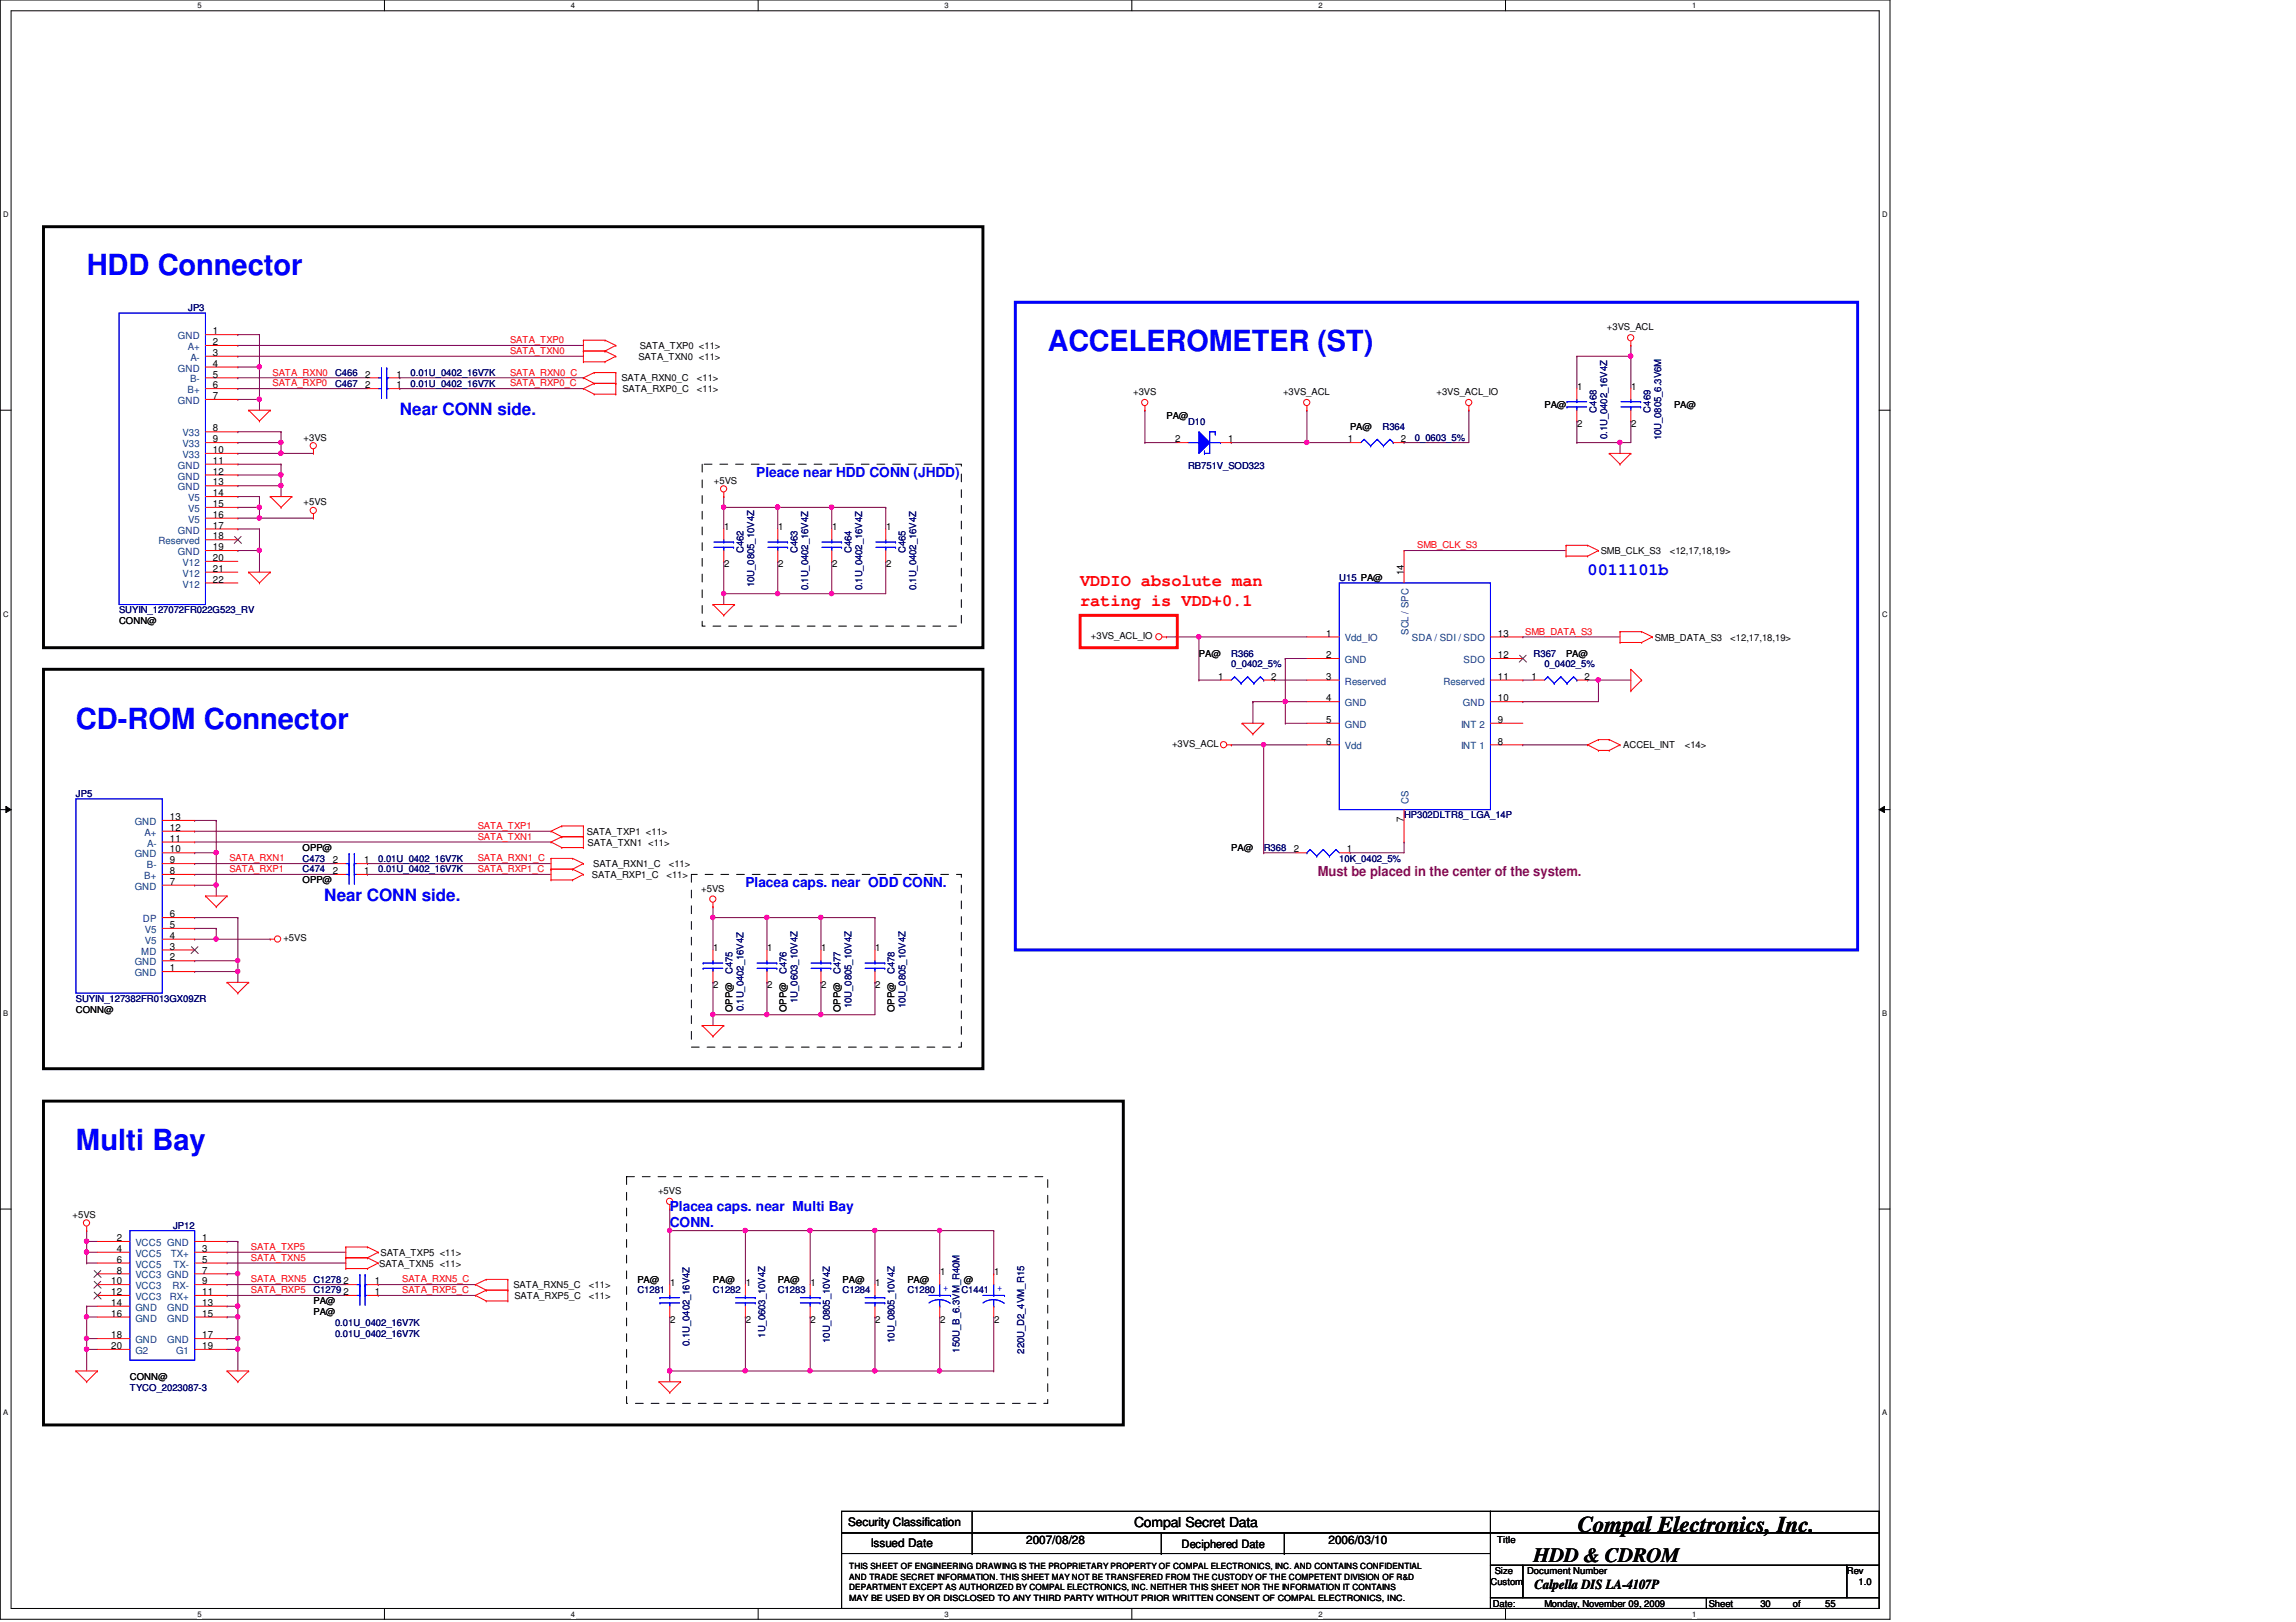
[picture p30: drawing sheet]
<svg xmlns="http://www.w3.org/2000/svg" width="297mm" height="210mm" viewBox="0 0 297 210" stroke-linecap="round" stroke-linejoin="round" font-family="sans-serif">
<defs><g id="words">
<g font-size="3.8" fill="#00f">
<text x="11.2" y="35.6">HDD Connector</text>
<text x="135.5" y="45.4">ACCELEROMETER (ST)</text>
<text x="9.8" y="94.3">CD-ROM Connector</text>
<text x="9.8" y="148.8">Multi Bay</text>
</g>
<text font-size="2.9" x="204.1" y="198.2">Compal Electronics, Inc.</text>
<text font-size="2.6" x="198.4" y="202.1">HDD &amp; CDROM</text>
<g font-size="2.2" fill="#00f">
<text x="51.7" y="53.8">Near CONN side.</text>
<text x="205.4" y="74.5">0011101b</text>
<text x="41.9" y="116.6">Near CONN side.</text>
</g>
<g font-size="2.2" fill="#f00">
<text x="139.7" y="75.9">VDDIO absolute man</text>
<text x="139.7" y="78.4">rating is VDD+0.1</text>
</g>
<g font-size="1.8" fill="#00f">
<text x="97.8" y="61.7">Pleace near HDD CONN (JHDD)</text>
<text x="96.4" y="114.8">Placea caps. near ODD CONN.</text>
<text x="86.7" y="156.7">Placea caps. near Multi Bay</text>
<text x="86.7" y="158.8">CONN.</text>
</g>
<text font-size="1.8" fill="#800080" x="170.5" y="113.4">Must be placed in the center of the system.</text>
<g font-size="1.8">
<text x="146.7" y="197.6">Compal Secret Data</text>
<text x="198.5" y="205.6">Calpella DIS LA-4107P</text>
</g>
<g font-size="1.5">
<text x="109.7" y="197.5">Security Classification</text>
<text x="112.6" y="200.2">Issued Date</text>
<text x="132.8" y="199.8">2007/08/28</text>
<text x="152.9" y="200.3">Deciphered Date</text>
<text x="171.9" y="199.8">2006/03/10</text>
</g>
<g font-size="1.3" fill="#004080">
<text x="23" y="43.9">GND</text>
<text x="24.3" y="45.3">A+</text>
<text x="24.6" y="46.7">A-</text>
<text x="23" y="48.1">GND</text>
<text x="23" y="52.3">GND</text>
<text x="24.3" y="50.9">B+</text>
<text x="24.6" y="49.5">B-</text>
<text x="23.6" y="56.5">V33</text>
<text x="23.6" y="57.9">V33</text>
<text x="23.6" y="59.3">V33</text>
<text x="23" y="60.7">GND</text>
<text x="23" y="62.1">GND</text>
<text x="23" y="63.5">GND</text>
<text x="24.3" y="64.9">V5</text>
<text x="20.5" y="70.4">Reserved</text>
<text x="23" y="69">GND</text>
<text x="23" y="71.8">GND</text>
<text x="24.3" y="66.3">V5</text>
<text x="24.3" y="67.6">V5</text>
<text x="23.6" y="73.2">V12</text>
<text x="23.6" y="74.6">V12</text>
<text x="23.6" y="76">V12</text>
<text x="174" y="83">Vdd_IO</text>
<text x="182.2" y="82.2" transform="rotate(-90 182.2 82.2)">SCL / SPC</text>
<text x="182.7" y="83">SDA / SDI / SDO</text>
<text x="174" y="85.8">GND</text>
<text x="174" y="88.6">Reserved</text>
<text x="186.7" y="88.6">Reserved</text>
<text x="189.4" y="85.8">SDO</text>
<text x="174" y="91.4">GND</text>
<text x="174" y="94.2">GND</text>
<text x="189" y="94.2">INT 2</text>
<text x="189.3" y="91.4">GND</text>
<text x="174" y="97">Vdd</text>
<text x="189" y="97">INT 1</text>
<text x="17.4" y="106.8">GND</text>
<text x="182.2" y="104.1" transform="rotate(-90 182.2 104.1)">CS</text>
<text x="17.4" y="111">GND</text>
<text x="18.7" y="113.7">B+</text>
<text x="18.7" y="108.2">A+</text>
<text x="19" y="112.4">B-</text>
<text x="19" y="109.6">A-</text>
<text x="17.4" y="115.1">GND</text>
<text x="18.5" y="119.3">DP</text>
<text x="17.4" y="124.9">GND</text>
<text x="18.3" y="123.5">MD</text>
<text x="18.8" y="120.7">V5</text>
<text x="18.8" y="122.1">V5</text>
<text x="17.4" y="126.3">GND</text>
<text x="17.5" y="161.2">VCC5 GND</text>
<text x="17.5" y="162.6">VCC5</text>
<text x="17.5" y="164">VCC5</text>
<text x="17.5" y="165.4">VCC3 GND</text>
<text x="17.5" y="166.8">VCC3</text>
<text x="22.1" y="162.6">TX+</text>
<text x="22.3" y="166.8">RX-</text>
<text x="22.4" y="164">TX-</text>
<text x="17.5" y="168.2">VCC3</text>
<text x="17.5" y="169.6">GND</text>
<text x="17.5" y="171">GND</text>
<text x="17.5" y="173.8">GND</text>
<text x="21.6" y="169.6">GND</text>
<text x="21.6" y="171">GND</text>
<text x="21.6" y="173.8">GND</text>
<text x="22" y="168.2">RX+</text>
<text x="17.5" y="175.2">G2</text>
<text x="22.8" y="175.2">G1</text>
</g>
<g font-size="1.3">
<text x="27.6" y="43.3">1</text>
<text x="27.6" y="44.7">2</text>
<text x="27.6" y="46.1">3</text>
<text x="27.6" y="47.5">4</text>
<text x="27.6" y="48.9">5</text>
<text x="27.6" y="50.2">6</text>
<text x="27.6" y="51.6">7</text>
<text x="47.2" y="48.9">2</text>
<text x="47.2" y="50.2">2</text>
<text x="51.3" y="48.9">1</text>
<text x="51.3" y="50.2">1</text>
<text x="204" y="50.4">1</text>
<text x="211" y="50.4">1</text>
<text x="27.6" y="55.8">8</text>
<text x="27.6" y="57.2">9</text>
<text x="27.6" y="58.6">10</text>
<text x="152" y="57.2">2</text>
<text x="158.9" y="57.2">1</text>
<text x="174.4" y="57.2">1</text>
<text x="181.2" y="57.2">2</text>
<text x="204" y="55.2">2</text>
<text x="211" y="55.2">2</text>
<text x="27.6" y="60">11</text>
<text x="27.6" y="61.4">12</text>
<text x="27.6" y="62.8">13</text>
<text x="27.6" y="64.2">14</text>
<text x="27.6" y="65.6">15</text>
<text x="27.6" y="67">16</text>
<text x="27.6" y="68.4">17</text>
<text x="27.6" y="69.8">18</text>
<text x="27.6" y="71.2">19</text>
<text x="93.7" y="68.6">1</text>
<text x="100.7" y="68.6">1</text>
<text x="107.7" y="68.6">1</text>
<text x="114.6" y="68.6">1</text>
<text x="27.6" y="72.6">20</text>
<text x="27.6" y="74">21</text>
<text x="27.6" y="75.4">22</text>
<text x="93.7" y="73.4">2</text>
<text x="100.7" y="73.4">2</text>
<text x="107.7" y="73.4">2</text>
<text x="114.6" y="73.4">2</text>
<text x="181.6" y="74.5" transform="rotate(-90 181.6 74.5)">14</text>
<text x="171.6" y="82.4">1</text>
<text x="193.8" y="82.4">13</text>
<text x="157.6" y="88">1</text>
<text x="164.5" y="88">2</text>
<text x="171.6" y="85.2">2</text>
<text x="171.6" y="88">3</text>
<text x="193.8" y="85.2">12</text>
<text x="193.8" y="88">11</text>
<text x="198.1" y="88">1</text>
<text x="205" y="88">2</text>
<text x="171.6" y="90.8">4</text>
<text x="171.6" y="93.6">5</text>
<text x="193.8" y="90.8">10</text>
<text x="193.8" y="93.6">9</text>
<text x="171.6" y="96.4">6</text>
<text x="193.8" y="96.4">8</text>
<text x="22" y="106.1">13</text>
<text x="22" y="107.5">12</text>
<text x="181.6" y="106.4" transform="rotate(-90 181.6 106.4)">7</text>
<text x="22" y="108.9">11</text>
<text x="22" y="110.3">10</text>
<text x="22" y="111.7">9</text>
<text x="22" y="113.1">8</text>
<text x="43" y="113.1">2</text>
<text x="43" y="111.7">2</text>
<text x="47.1" y="113.1">1</text>
<text x="47.1" y="111.7">1</text>
<text x="167.4" y="110.3">2</text>
<text x="174.2" y="110.3">1</text>
<text x="22" y="114.5">7</text>
<text x="22" y="118.7">6</text>
<text x="22" y="120.1">5</text>
<text x="22" y="121.5">4</text>
<text x="22" y="122.9">3</text>
<text x="22" y="124.3">2</text>
<text x="22" y="125.7">1</text>
<text x="92.3" y="123.1">1</text>
<text x="99.3" y="123.1">1</text>
<text x="106.3" y="123.1">1</text>
<text x="113.2" y="123.1">1</text>
<text x="92.3" y="127.9">2</text>
<text x="99.3" y="127.9">2</text>
<text x="106.3" y="127.9">2</text>
<text x="113.2" y="127.9">2</text>
<text x="15.1" y="160.6">2</text>
<text x="26.2" y="160.6">1</text>
<text x="14.4" y="166.2">10</text>
<text x="14.4" y="167.6">12</text>
<text x="15.1" y="162">4</text>
<text x="15.1" y="163.4">6</text>
<text x="15.1" y="164.8">8</text>
<text x="26.2" y="163.4">5</text>
<text x="26.2" y="162">3</text>
<text x="26.2" y="164.8">7</text>
<text x="26.2" y="166.2">9</text>
<text x="26.2" y="167.6">11</text>
<text x="44.4" y="167.6">2</text>
<text x="44.4" y="166.2">2</text>
<text x="48.5" y="167.6">1</text>
<text x="48.5" y="166.2">1</text>
<text x="86.7" y="166.4">1</text>
<text x="96.5" y="166.4">1</text>
<text x="104.9" y="166.4">1</text>
<text x="113.2" y="166.4">1</text>
<text x="121.6" y="165">1</text>
<text x="128.6" y="165">1</text>
<text x="14.4" y="169">14</text>
<text x="14.4" y="170.4">16</text>
<text x="14.4" y="173.2">18</text>
<text x="26.2" y="169">13</text>
<text x="26.2" y="170.4">15</text>
<text x="26.2" y="173.2">17</text>
<text x="86.7" y="171.2">2</text>
<text x="96.5" y="171.2">2</text>
<text x="104.9" y="171.2">2</text>
<text x="113.2" y="171.2">2</text>
<text x="121.6" y="171.2">2</text>
<text x="128.6" y="171.2">2</text>
<text x="14.4" y="174.6">20</text>
<text x="26.2" y="174.6">19</text>
</g>
<g font-size="1.2" fill="#000080">
<text x="24.3" y="40.3">JP3</text>
<text x="43.3" y="48.6">C466</text>
<text x="43.3" y="50">C467</text>
<text x="53.1" y="48.6">0.01U_0402_16V7K</text>
<text x="53.1" y="50">0.01U_0402_16V7K</text>
<text x="206.5" y="53.4" transform="rotate(-90 206.5 53.4)">C468</text>
<text x="213.5" y="53.4" transform="rotate(-90 213.5 53.4)">C469</text>
<text x="153.7" y="54.9">D10</text>
<text x="178.9" y="55.6">R364</text>
<text x="183" y="57">0_0603_5%</text>
<text x="207.9" y="56.9" transform="rotate(-90 207.9 56.9)">0.1U_0402_16V4Z</text>
<text x="214.9" y="57" transform="rotate(-90 214.9 57)">10U_0805_6.3V6M</text>
<text x="153.7" y="60.7">RB751V_SOD323</text>
<text x="96.2" y="71.5" transform="rotate(-90 96.2 71.5)">C462</text>
<text x="103.2" y="71.5" transform="rotate(-90 103.2 71.5)">C463</text>
<text x="110.1" y="71.5" transform="rotate(-90 110.1 71.5)">C464</text>
<text x="117.1" y="71.5" transform="rotate(-90 117.1 71.5)">C465</text>
<text x="97.6" y="76" transform="rotate(-90 97.6 76)">10U_0805_10V4Z</text>
<text x="104.6" y="76.4" transform="rotate(-90 104.6 76.4)">0.1U_0402_16V4Z</text>
<text x="111.5" y="76.4" transform="rotate(-90 111.5 76.4)">0.1U_0402_16V4Z</text>
<text x="118.5" y="76.4" transform="rotate(-90 118.5 76.4)">0.1U_0402_16V4Z</text>
<text x="173.3" y="75.2">U15 PA@</text>
<text x="15.4" y="79.4">SUYIN_127072FR022G523_RV</text>
<text x="159.3" y="85">R366</text>
<text x="159.3" y="86.4">0_0402_5%</text>
<text x="198.4" y="85">R367</text>
<text x="199.8" y="86.4">0_0402_5%</text>
<text x="9.8" y="103.1">JP5</text>
<text x="181.6" y="105.9">HP302DLTR8_ LGA_14P</text>
<text x="39.2" y="112.9">C474</text>
<text x="39.2" y="111.5">C473</text>
<text x="48.9" y="112.9">0.01U_0402_16V7K</text>
<text x="48.9" y="111.5">0.01U_0402_16V7K</text>
<text x="163.5" y="110.1">R368</text>
<text x="173.3" y="111.5">10K_0402_5%</text>
<text x="9.8" y="129.7">SUYIN_127382FR013GX09ZR</text>
<text x="94.8" y="126" transform="rotate(-90 94.8 126)">C475</text>
<text x="96.2" y="130.9" transform="rotate(-90 96.2 130.9)">0.1U_0402_16V4Z</text>
<text x="101.8" y="126" transform="rotate(-90 101.8 126)">C476</text>
<text x="103.2" y="129.8" transform="rotate(-90 103.2 129.8)">1U_0603_10V4Z</text>
<text x="108.8" y="126" transform="rotate(-90 108.8 126)">C477</text>
<text x="110.1" y="130.5" transform="rotate(-90 110.1 130.5)">10U_0805_10V4Z</text>
<text x="115.7" y="126" transform="rotate(-90 115.7 126)">C478</text>
<text x="117.1" y="130.5" transform="rotate(-90 117.1 130.5)">10U_0805_10V4Z</text>
<text x="22.4" y="159">JP12</text>
<text x="40.6" y="167.4">C1279</text>
<text x="40.6" y="166">C1278</text>
<text x="82.5" y="167.4">C1281</text>
<text x="92.2" y="167.4">C1282</text>
<text x="100.6" y="167.4">C1283</text>
<text x="109" y="167.4">C1284</text>
<text x="117.4" y="167.4">C1280</text>
<text x="124.4" y="167.4">C1441</text>
<text x="43.3" y="173">0.01U_0402_16V7K</text>
<text x="43.3" y="171.6">0.01U_0402_16V7K</text>
<text x="99" y="173.1" transform="rotate(-90 99 173.1)">1U_0603_10V4Z</text>
<text x="107.4" y="173.8" transform="rotate(-90 107.4 173.8)">10U_0805_10V4Z</text>
<text x="115.7" y="173.8" transform="rotate(-90 115.7 173.8)">10U_0805_10V4Z</text>
<text x="16.8" y="180">TYCO_2023087-3</text>
<text x="89.2" y="174.2" transform="rotate(-90 89.2 174.2)">0.1U_0402_16V4Z</text>
<text x="124.1" y="175" transform="rotate(-90 124.1 175)">150U_B_6.3VM_R40M</text>
<text x="132.5" y="175.2" transform="rotate(-90 132.5 175.2)">220U_D2_4VM_R15</text>
</g>
<g font-size="1.2" fill="#f00">
<text x="66" y="45.8">SATA_TXN0</text>
<text x="66" y="44.4">SATA_TXP0</text>
<text x="35.3" y="50">SATA_RXP0</text>
<text x="35.3" y="48.6">SATA_RXN0</text>
<text x="66" y="50">SATA_RXP0_C</text>
<text x="66" y="48.6">SATA_RXN0_C</text>
<text x="183.3" y="71">SMB_CLK_S3</text>
<text x="197.3" y="82.1">SMB_DATA_S3</text>
<text x="61.8" y="107.3">SATA_TXP1</text>
<text x="29.7" y="112.9">SATA_RXP1</text>
<text x="29.7" y="111.5">SATA_RXN1</text>
<text x="61.8" y="111.5">SATA_RXN1_C</text>
<text x="61.8" y="112.9">SATA_RXP1_C</text>
<text x="61.8" y="108.7">SATA_TXN1</text>
<text x="32.5" y="161.8">SATA_TXP5</text>
<text x="32.5" y="163.2">SATA_TXN5</text>
<text x="32.5" y="165.9">SATA_RXN5</text>
<text x="32.5" y="167.3">SATA_RXP5</text>
<text x="52" y="165.9">SATA_RXN5_C</text>
<text x="52" y="167.3">SATA_RXP5_C</text>
</g>
<g font-size="1.2">
<text x="82.6" y="46.6">SATA_TXN0 &lt;11&gt;</text>
<text x="82.8" y="45.2">SATA_TXP0 &lt;11&gt;</text>
<text x="207.9" y="42.8">+3VS_ACL</text>
<text x="80.4" y="49.4">SATA_RXN0_C</text>
<text x="80.5" y="50.8">SATA_RXP0_C</text>
<text x="90.2" y="50.8">&lt;11&gt;</text>
<text x="90.2" y="49.4">&lt;11&gt;</text>
<text x="146.6" y="51.1">+3VS</text>
<text x="166" y="51.1">+3VS_ACL</text>
<text x="185.8" y="51.1">+3VS_ACL_IO</text>
<text x="199.8" y="52.8">PA@</text>
<text x="216.6" y="52.8">PA@</text>
<text x="39.3" y="57">+3VS</text>
<text x="150.9" y="54.2">PA@</text>
<text x="174.7" y="55.6">PA@</text>
<text x="39.3" y="65.4">+5VS</text>
<text x="92.4" y="62.6">+5VS</text>
<text x="207.1" y="71.7">SMB_CLK_S3</text>
<text x="216" y="71.7">&lt;12,17,18,19&gt;</text>
<text x="15.4" y="80.8">CONN@</text>
<text x="141.1" y="82.7">+3VS_ACL_IO</text>
<text x="214.1" y="82.9">SMB_DATA_S3</text>
<text x="223.9" y="82.9">&lt;12,17,18,19&gt;</text>
<text x="155.1" y="85">PA@</text>
<text x="202.6" y="85">PA@</text>
<text x="151.6" y="96.7">+3VS_ACL</text>
<text x="210" y="96.9">ACCEL_INT</text>
<text x="218" y="96.9">&lt;14&gt;</text>
<text x="39.2" y="110.1">OPP@</text>
<text x="75.9" y="108">SATA_TXP1 &lt;11&gt;</text>
<text x="76" y="109.4">SATA_TXN1 &lt;11&gt;</text>
<text x="76.6" y="113.6">SATA_RXP1_C</text>
<text x="76.7" y="112.2">SATA_RXN1_C</text>
<text x="86.2" y="113.6">&lt;11&gt;</text>
<text x="86.5" y="112.2">&lt;11&gt;</text>
<text x="159.3" y="110.1">PA@</text>
<text x="39.2" y="114.3">OPP@</text>
<text x="90.7" y="115.4">+5VS</text>
<text x="36.7" y="121.8">+5VS</text>
<text x="9.8" y="131.1">CONN@</text>
<text x="94.8" y="131" transform="rotate(-90 94.8 131)">OPP@</text>
<text x="101.8" y="131" transform="rotate(-90 101.8 131)">OPP@</text>
<text x="108.8" y="131" transform="rotate(-90 108.8 131)">OPP@</text>
<text x="115.7" y="131" transform="rotate(-90 115.7 131)">OPP@</text>
<text x="85.1" y="154.5">+5VS</text>
<text x="9.4" y="157.6">+5VS</text>
<text x="49.1" y="163.9">SATA_TXN5 &lt;11&gt;</text>
<text x="49.2" y="162.5">SATA_TXP5 &lt;11&gt;</text>
<text x="66.4" y="166.7">SATA_RXN5_C</text>
<text x="76.2" y="166.7">&lt;11&gt;</text>
<text x="82.5" y="166">PA@</text>
<text x="92.2" y="166">PA@</text>
<text x="100.6" y="166">PA@</text>
<text x="109" y="166">PA@</text>
<text x="117.4" y="166">PA@</text>
<text x="124.7" y="166">@</text>
<text x="40.6" y="170.2">PA@</text>
<text x="40.6" y="168.8">PA@</text>
<text x="66.5" y="168.1">SATA_RXP5_C</text>
<text x="76.2" y="168.1">&lt;11&gt;</text>
<text x="16.8" y="178.6">CONN@</text>
<text x="193.4" y="203.7">Size</text>
<text x="193.7" y="199.6">Title</text>
<text x="197.6" y="203.7">Document Number</text>
<text x="238.9" y="203.7">Rev</text>
<text x="192.8" y="205.1">Custom</text>
<text x="193.1" y="207.9">Date:</text>
<text x="199.8" y="207.9">Monday, November 09, 2009</text>
<text x="221.1" y="207.9">Sheet</text>
<text x="227.7" y="207.9">30</text>
<text x="231.9" y="207.9">of</text>
<text x="236.1" y="207.9">55</text>
<text x="240.4" y="205.1">1.0</text>
</g>
<g font-size="1.2" fill="#00f">
<text x="122" y="167.1">+</text>
<text x="129" y="167.1">+</text>
</g>
<g font-size="1.1">
<text x="109.9" y="203.1">THIS SHEET OF ENGINEERING DRAWING IS THE PROPRIETARY PROPERTY OF COMPAL ELECTRONICS, INC. AND CONTAINS CONFIDENTIAL</text>
<text x="109.9" y="204.4">AND TRADE SECRET INFORMATION. THIS SHEET MAY NOT BE TRANSFERED FROM THE CUSTODY OF THE COMPETENT DIVISION OF R&amp;D</text>
<text x="109.9" y="207.1">MAY BE USED BY OR DISCLOSED TO ANY THIRD PARTY WITHOUT PRIOR WRITTEN CONSENT OF COMPAL ELECTRONICS, INC.</text>
<text x="109.9" y="205.8">DEPARTMENT EXCEPT AS AUTHORIZED BY COMPAL ELECTRONICS, INC. NEITHER THIS SHEET NOR THE INFORMATION IT CONTAINS</text>
</g>
<g font-size="1">
<text x="25.6" y="1.1">5</text>
<text x="73.9" y="1.1">4</text>
<text x="122.2" y="1.1">3</text>
<text x="170.6" y="1.1">2</text>
<text x="218.9" y="1.1">1</text>
<text x=".4" y="28.1">D</text>
<text x="243.5" y="28.1">D</text>
<text x=".4" y="79.8">C</text>
<text x="243.5" y="79.8">C</text>
<text x=".4" y="131.5">B</text>
<text x="243.5" y="131.5">B</text>
<text x=".4" y="183.2">A</text>
<text x="243.5" y="183.2">A</text>
<text x="25.6" y="209.2">5</text>
<text x="73.9" y="209.2">4</text>
<text x="122.2" y="209.2">3</text>
<text x="170.6" y="209.2">2</text>
<text x="218.9" y="209.2">1</text>
</g>
</g></defs>
<path d="M0 0h244.5v209.5h-244.5zM1.4 1.4h241.7v206.8h-241.7z" fill="none" stroke="#000" stroke-width=".13"/>
<g fill="#fff">
<path d="M25.6 .2h.5v1.1h-.5z"/>
<path d="M25.6 208.3h.5v1.1h-.5z"/>
</g>
<path d="M49.7 0v1.4M49.7 208.2v1.3" fill="none" stroke="#000" stroke-width=".13"/>
<g fill="#fff">
<path d="M73.9 .2h.5v1.1h-.5z"/>
<path d="M73.9 208.3h.5v1.1h-.5z"/>
</g>
<path d="M98.1 0v1.4M98.1 208.2v1.3" fill="none" stroke="#000" stroke-width=".13"/>
<g fill="#fff">
<path d="M122.2 .2h.6v1.1h-.6z"/>
<path d="M122.2 208.3h.6v1.1h-.6z"/>
</g>
<path d="M146.4 0v1.4M146.4 208.2v1.3" fill="none" stroke="#000" stroke-width=".13"/>
<g fill="#fff">
<path d="M170.6 .2h.5v1.1h-.5z"/>
<path d="M170.6 208.3h.5v1.1h-.5z"/>
</g>
<path d="M194.8 0v1.4M194.8 208.2v1.3" fill="none" stroke="#000" stroke-width=".13"/>
<g fill="#fff">
<path d="M218.9 .2h.6v1.1h-.6z"/>
<path d="M218.9 208.3h.6v1.1h-.6z"/>
<path d="M.4 27.2h.7v1.1h-.7z"/>
<path d="M243.5 27.2h.7v1.1h-.7z"/>
<path d="M.4 78.9h.7v1.1h-.7z"/>
<path d="M243.5 78.9h.7v1.1h-.7z"/>
</g>
<path d="M0 53.1h1.4M243.1 53.1h1.4" fill="none" stroke="#000" stroke-width=".13"/>
<g fill="#fff">
<path d="M.4 130.6h.7v1.1h-.7z"/>
<path d="M243.5 130.6h.6v1.1h-.6z"/>
</g>
<path d="M0 104.8h1.4M.8 104.4l.6 .4-.6 .4zM243.1 104.8l.7-.4v.8zM243.1 104.8h1.4" fill="none" stroke="#000" stroke-width=".13"/>
<path d="M.8 104.4l.6 .4-.6 .4zM243.1 104.8l.7-.4v.8z" fill="#000"/>
<g fill="#fff">
<path d="M.4 182.3h.7v1.1h-.7z"/>
<path d="M243.5 182.3h.6v1.1h-.6z"/>
</g>
<path d="M0 156.5h1.4M243.1 156.5h1.4" fill="none" stroke="#000" stroke-width=".13"/>
<g fill="none" stroke="#800040" stroke-width=".13">
<path d="M30.8 50.3h.1M30.8 46.1h.1M30.8 44.7h.1M30.8 48.9h.1M30.8 43.3h.1M30.8 55.9h.1M30.8 50.3h16.7M30.8 46.1h44.7M30.8 48.9h16.7M30.8 44.7h44.7M30.8 43.3h2.8M30.8 55.9h5.6"/>
<path d="M33.6 51.7h.1M33.6 51.7v1.4M51.7 50.3h.1M51.7 48.9h.1M51.7 50.3h23.8M51.7 48.9h23.8M30.8 60.1h.1M30.8 61.5h.1M30.8 67.1h.1M30.8 60.1h5.6M30.8 61.5h5.6M30.8 67.1h2.8"/>
<path d="M25.2 113.2h.1M25.2 111.8h.1M25.2 107.6h.1M25.2 109h.1M25.2 118.7h.1M25.2 113.2h18.1M25.2 111.8h18.1M25.2 107.6h46.1M25.2 109h46.1M25.2 118.7h5.6M28 106.2h.1M28 106.2v4.2"/>
<path d="M47.5 111.8h.1M47.5 113.2h.1M47.5 113.2h23.8M47.5 111.8h23.8M106.2 118.7h.1M106.2 118.7v4.2M113.2 118.7h.1M113.2 118.7v4.2"/>
</g>
<circle cx="106.2" cy="118.7" r=".29" fill="#f0f"/>
<circle cx="106.2" cy="118.7" r=".29" fill="none" stroke="#f0f" stroke-width=".13"/>
<path d="M100.6 65.7h.1M100.6 65.7h7M25.2 114.6h.1M25.2 114.6h2.8" fill="none" stroke="#800040" stroke-width=".13"/>
<circle cx="100.6" cy="65.6" r=".29" fill="#f0f"/>
<circle cx="100.6" cy="65.6" r=".29" fill="none" stroke="#f0f" stroke-width=".13"/>
<path d="M36.4 55.9h.1M36.4 55.9v1.4M107.6 72.6h.1M107.6 72.6v4.2" fill="none" stroke="#800040" stroke-width=".13"/>
<circle cx="36.3" cy="57.3" r=".29" fill="#f0f"/>
<circle cx="36.3" cy="57.3" r=".29" fill="none" stroke="#f0f" stroke-width=".13"/>
<path d="M30.8 57.3h.1M30.8 57.3h5.6M36.4 57.3h.1M36.4 58.7h.1M36.4 57.3v1.4M36.4 58.7h4.2" fill="none" stroke="#800040" stroke-width=".13"/>
<circle cx="36.3" cy="58.6" r=".29" fill="#f0f"/>
<circle cx="36.3" cy="58.6" r=".29" fill="none" stroke="#f0f" stroke-width=".13"/>
<path d="M93.6 76.8h.1M93.6 76.8h7" fill="none" stroke="#800040" stroke-width=".13"/>
<circle cx="93.6" cy="76.8" r=".29" fill="#f0f"/>
<circle cx="93.6" cy="76.8" r=".29" fill="none" stroke="#f0f" stroke-width=".13"/>
<path d="M30.8 58.7h.1M30.8 58.7h5.6M114.6 72.6h.1M114.6 72.6v4.2M92.2 117.3h.1M92.2 117.3v1.4M25.2 121.5h.1M25.2 121.5h2.8" fill="none" stroke="#800040" stroke-width=".13"/>
<circle cx="92.2" cy="118.7" r=".29" fill="#f0f"/>
<circle cx="92.2" cy="118.7" r=".29" fill="none" stroke="#f0f" stroke-width=".13"/>
<g fill="none" stroke="#800040" stroke-width=".13">
<path d="M169.1 53.1h.1M169.1 53.1v4.2M30.8 65.7h.1M30.8 65.7h2.8M33.6 68.5h.1M33.6 68.5v2.7M93.6 65.7h.1M93.6 65.7v2.8M163.5 96.4h.1M163.5 96.4v14M25.2 120.1h.1M25.2 120.1h2.8"/>
<path d="M30.8 124.3h.1M30.8 124.3v1.4M92.2 131.3h.1M92.2 131.3h7M106.2 131.3h.1M106.2 131.3h7"/>
</g>
<circle cx="163.5" cy="96.4" r=".29" fill="#f0f"/>
<circle cx="163.5" cy="96.4" r=".29" fill="none" stroke="#f0f" stroke-width=".13"/>
<g fill="none" stroke="#800040" stroke-width=".13">
<path d="M148.1 53.1h.1M148.1 57.3h.1M148.1 57.3h4.2M148.1 53.1v4.2M159.3 57.3h.1M159.3 57.3h15.4M169.1 57.3h.1M181.6 57.3h.1M190 53.1h.1M190 53.1v4.2h-8.4M181.6 71.2h.1M181.6 71.2h21"/>
<path d="M159.3 96.4h.1M159.3 96.4h4.2M197 82.4h.1M197 82.4h12.6"/>
</g>
<circle cx="169" cy="57.3" r=".29" fill="#f0f"/>
<circle cx="169" cy="57.3" r=".29" fill="none" stroke="#f0f" stroke-width=".13"/>
<g fill="none" stroke="#800040" stroke-width=".13">
<path d="M155.1 88h.1M155.1 82.4h.1M155.1 88h2.8M155.1 82.4v5.6M155.1 82.4h14M163.5 96.4h.1M163.5 96.4h5.6M164.9 88h.1M164.9 88h4.2M166.3 93.6h.1M166.3 93.6h2.8M197 96.4h.1"/>
<path d="M197 90.8h.1M197 88h.1M197 96.4h8.4M197 90.8h9.8M197 88h1.4M163.5 110.4h.1M163.5 110.4h4.2M174.7 110.4h.1M174.7 110.4h6.9"/>
</g>
<circle cx="155.1" cy="82.4" r=".29" fill="#f0f"/>
<circle cx="155.1" cy="82.4" r=".29" fill="none" stroke="#f0f" stroke-width=".13"/>
<path d="M211 46.1h.1M211 44.7h.1M211 44.7v5.6M206.8 88h.1M206.8 88h4.2M181.6 109h.1M181.6 109v1.4" fill="none" stroke="#800040" stroke-width=".13"/>
<circle cx="211" cy="46.1" r=".29" fill="#f0f"/>
<circle cx="211" cy="46.1" r=".29" fill="none" stroke="#f0f" stroke-width=".13"/>
<g fill="none" stroke="#800040" stroke-width=".13">
<path d="M204 46.1h.1M204 54.5h.1M204 46.1v4.2M204 54.5v2.8M204 46.1h7M209.6 57.3h.1M209.6 57.3h1.4M211 46.1h.1M150.9 82.4h.1M150.9 82.4h4.2M86.7 159.3h.1M86.7 159.3v6.9"/>
<path d="M96.4 159.3h.1M96.4 159.3v6.9M104.8 159.3h.1M104.8 159.3h8.4M11.2 162.1h.1M11.2 174.6h.1M11.2 162.1v1.3M11.2 174.6v2.8M30.8 160.7h.1M30.8 160.7v4.1M48.9 166.2h.1M48.9 167.6h.1"/>
<path d="M48.9 166.2h12.6M48.9 167.6h12.6M86.7 177.4h.1M86.7 177.4v1.4M96.4 170.4h.1M96.4 170.4v7M104.8 177.4h.1M104.8 177.4h8.4M121.6 170.4h.1M121.6 170.4v7"/>
</g>
<circle cx="11.2" cy="174.6" r=".29" fill="#f0f"/>
<circle cx="11.2" cy="174.6" r=".29" fill="none" stroke="#f0f" stroke-width=".13"/>
<path d="M166.3 90.8h.1M166.3 90.8v2.8M29.4 173.2h.1M29.4 173.2h1.4" fill="none" stroke="#800040" stroke-width=".13"/>
<circle cx="166.3" cy="90.8" r=".29" fill="#f0f"/>
<circle cx="166.3" cy="90.8" r=".29" fill="none" stroke="#f0f" stroke-width=".13"/>
<path d="M92.2 131.3h.1M92.2 131.3v1.4M113.2 159.3h.1M113.2 159.3h8.4" fill="none" stroke="#800040" stroke-width=".13"/>
<circle cx="92.2" cy="131.3" r=".29" fill="#f0f"/>
<circle cx="92.2" cy="131.3" r=".29" fill="none" stroke="#f0f" stroke-width=".13"/>
<path d="M92.2 127.1h.1M92.2 127.1v4.2M99.2 131.3h.1M99.2 131.3h7" fill="none" stroke="#800040" stroke-width=".13"/>
<circle cx="99.2" cy="131.3" r=".29" fill="#f0f"/>
<circle cx="99.2" cy="131.3" r=".29" fill="none" stroke="#f0f" stroke-width=".13"/>
<path d="M30.8 51.7h.1M30.8 51.7h2.8M36.4 61.5h.1M36.4 61.5v1.4M106.2 118.7h.1M106.2 118.7h7M99.2 127.1h.1M99.2 127.1v4.2M121.6 159.3h.1M121.6 159.3v5.5M11.2 160.7h.1M11.2 160.7h1.4" fill="none" stroke="#800040" stroke-width=".13"/>
<circle cx="36.3" cy="61.4" r=".29" fill="#f0f"/>
<circle cx="36.3" cy="61.4" r=".29" fill="none" stroke="#f0f" stroke-width=".13"/>
<path d="M36.4 62.9h.1M36.4 62.9v1.4M11.2 169h.1M11.2 169h1.4M29.4 163.4h.1M29.4 163.4h15.3" fill="none" stroke="#800040" stroke-width=".13"/>
<circle cx="36.3" cy="62.8" r=".29" fill="#f0f"/>
<circle cx="36.3" cy="62.8" r=".29" fill="none" stroke="#f0f" stroke-width=".13"/>
<path d="M33.6 47.5h.1M33.6 47.5v4.2" fill="none" stroke="#800040" stroke-width=".13"/>
<circle cx="33.5" cy="51.7" r=".29" fill="#f0f"/>
<circle cx="33.5" cy="51.7" r=".29" fill="none" stroke="#f0f" stroke-width=".13"/>
<circle cx="33.5" cy="47.5" r=".29" fill="#f0f"/>
<circle cx="33.5" cy="47.5" r=".29" fill="none" stroke="#f0f" stroke-width=".13"/>
<path d="M33.6 64.3h.1M33.6 64.3v1.4M93.6 76.8h.1M93.6 65.7h.1M93.6 76.8v1.4M93.6 65.7h7M29.4 162.1h.1M29.4 162.1h15.3" fill="none" stroke="#800040" stroke-width=".13"/>
<circle cx="100.6" cy="65.6" r=".29" fill="#f0f"/>
<circle cx="100.6" cy="65.6" r=".29" fill="none" stroke="#f0f" stroke-width=".13"/>
<circle cx="93.6" cy="65.6" r=".29" fill="#f0f"/>
<circle cx="93.6" cy="65.6" r=".29" fill="none" stroke="#f0f" stroke-width=".13"/>
<path d="M106.2 127.1h.1M106.2 127.1v4.2" fill="none" stroke="#800040" stroke-width=".13"/>
<circle cx="106.2" cy="131.3" r=".29" fill="#f0f"/>
<circle cx="106.2" cy="131.3" r=".29" fill="none" stroke="#f0f" stroke-width=".13"/>
<path d="M162.1 90.8h.1M162.1 90.8h4.2M30.8 170.4h.1M30.8 170.4v2.8" fill="none" stroke="#800040" stroke-width=".13"/>
<circle cx="30.7" cy="170.4" r=".29" fill="#f0f"/>
<circle cx="30.7" cy="170.4" r=".29" fill="none" stroke="#f0f" stroke-width=".13"/>
<path d="M29.4 169h.1M29.4 164.8h.1M29.4 169h1.4M29.4 164.8h1.4" fill="none" stroke="#800040" stroke-width=".13"/>
<circle cx="30.7" cy="164.8" r=".29" fill="#f0f"/>
<circle cx="30.7" cy="164.8" r=".29" fill="none" stroke="#f0f" stroke-width=".13"/>
<path d="M11.2 163.4h.1M11.2 163.4h1.4M104.8 170.4h.1M104.8 170.4v7" fill="none" stroke="#800040" stroke-width=".13"/>
<circle cx="104.8" cy="177.4" r=".29" fill="#f0f"/>
<circle cx="104.8" cy="177.4" r=".29" fill="none" stroke="#f0f" stroke-width=".13"/>
<path d="M25.2 110.4h.1M25.2 110.4h2.8M92.2 118.7h.1M92.2 118.7h7M96.4 177.4h.1M96.4 177.4h8.4" fill="none" stroke="#800040" stroke-width=".13"/>
<circle cx="96.4" cy="177.4" r=".29" fill="#f0f"/>
<circle cx="96.4" cy="177.4" r=".29" fill="none" stroke="#f0f" stroke-width=".13"/>
<path d="M107.6 65.7h.1M107.6 65.7h7" fill="none" stroke="#800040" stroke-width=".13"/>
<circle cx="107.6" cy="65.6" r=".29" fill="#f0f"/>
<circle cx="107.6" cy="65.6" r=".29" fill="none" stroke="#f0f" stroke-width=".13"/>
<path d="M107.6 65.7h.1M107.6 65.7v2.8M11.2 170.4h.1M11.2 160.7h.1M11.2 170.4h1.4M11.2 160.7v1.4M29.4 170.4h.1M29.4 166.2h.1M29.4 170.4h1.4M29.4 166.2h15.3" fill="none" stroke="#800040" stroke-width=".13"/>
<circle cx="11.2" cy="160.6" r=".29" fill="#f0f"/>
<circle cx="11.2" cy="160.6" r=".29" fill="none" stroke="#f0f" stroke-width=".13"/>
<path d="M86.7 177.4h.1M86.7 177.4h9.7" fill="none" stroke="#800040" stroke-width=".13"/>
<circle cx="86.6" cy="177.4" r=".29" fill="#f0f"/>
<circle cx="86.6" cy="177.4" r=".29" fill="none" stroke="#f0f" stroke-width=".13"/>
<g fill="none" stroke="#800040" stroke-width=".13">
<path d="M30.8 62.9h.1M30.8 62.9h5.6M100.6 72.6h.1M100.6 72.6v4.2M166.3 85.2h.1M166.3 90.8h.1M166.3 85.2v5.6M166.3 90.8h2.8M205.4 88h.1M205.4 88h1.4M99.2 118.7h.1M99.2 118.7h7"/>
<path d="M25.2 125.7h.1M25.2 125.7h5.6"/>
</g>
<circle cx="99.2" cy="118.7" r=".29" fill="#f0f"/>
<circle cx="99.2" cy="118.7" r=".29" fill="none" stroke="#f0f" stroke-width=".13"/>
<path d="M33.6 71.2h.1M33.6 71.2v2.8" fill="none" stroke="#800040" stroke-width=".13"/>
<circle cx="33.5" cy="71.2" r=".29" fill="#f0f"/>
<circle cx="33.5" cy="71.2" r=".29" fill="none" stroke="#f0f" stroke-width=".13"/>
<path d="M30.8 71.2h.1M30.8 71.2h2.8M166.3 85.2h.1M166.3 85.2h2.8M29.4 160.7h.1M29.4 160.7h1.4M30.8 169h.1M30.8 169v1.4" fill="none" stroke="#800040" stroke-width=".13"/>
<circle cx="30.7" cy="169" r=".29" fill="#f0f"/>
<circle cx="30.7" cy="169" r=".29" fill="none" stroke="#f0f" stroke-width=".13"/>
<path d="M93.6 64.3h.1M93.6 64.3v1.4M100.6 65.7h.1M100.6 65.7v2.8M11.2 162.1h.1M11.2 162.1h1.4" fill="none" stroke="#800040" stroke-width=".13"/>
<circle cx="11.2" cy="162" r=".29" fill="#f0f"/>
<circle cx="11.2" cy="162" r=".29" fill="none" stroke="#f0f" stroke-width=".13"/>
<path d="M211 54.5h.1M211 54.5v2.8M28 114.6h.1M28 114.6v1.4M99.2 118.7h.1M99.2 118.7v4.2" fill="none" stroke="#800040" stroke-width=".13"/>
<circle cx="27.9" cy="114.5" r=".29" fill="#f0f"/>
<circle cx="27.9" cy="114.5" r=".29" fill="none" stroke="#f0f" stroke-width=".13"/>
<path d="M86.7 170.4h.1M86.7 170.4v7" fill="none" stroke="#800040" stroke-width=".13"/>
<circle cx="86.6" cy="177.4" r=".29" fill="#f0f"/>
<circle cx="86.6" cy="177.4" r=".29" fill="none" stroke="#f0f" stroke-width=".13"/>
<path d="M25.2 106.2h.1M25.2 106.2h2.8M92.2 118.7h.1M92.2 118.7v4.2M113.2 159.3h.1M113.2 159.3v6.9" fill="none" stroke="#800040" stroke-width=".13"/>
<circle cx="113.2" cy="159.2" r=".29" fill="#f0f"/>
<circle cx="113.2" cy="159.2" r=".29" fill="none" stroke="#f0f" stroke-width=".13"/>
<path d="M93.6 72.6h.1M93.6 72.6v4.2M114.6 65.7h.1M114.6 65.7v2.8M206.8 88h.1M206.8 88v2.8" fill="none" stroke="#800040" stroke-width=".13"/>
<circle cx="206.8" cy="88" r=".29" fill="#f0f"/>
<circle cx="206.8" cy="88" r=".29" fill="none" stroke="#f0f" stroke-width=".13"/>
<path d="M11.2 170.4h.1M11.2 170.4v2.8" fill="none" stroke="#800040" stroke-width=".13"/>
<circle cx="11.2" cy="170.4" r=".29" fill="#f0f"/>
<circle cx="11.2" cy="170.4" r=".29" fill="none" stroke="#f0f" stroke-width=".13"/>
<path d="M33.6 67.1h.1M33.6 67.1h7" fill="none" stroke="#800040" stroke-width=".13"/>
<circle cx="33.5" cy="67" r=".29" fill="#f0f"/>
<circle cx="33.5" cy="67" r=".29" fill="none" stroke="#f0f" stroke-width=".13"/>
<path d="M86.7 159.3h.1M86.7 159.3h9.7" fill="none" stroke="#800040" stroke-width=".13"/>
<circle cx="86.6" cy="159.2" r=".29" fill="#f0f"/>
<circle cx="86.6" cy="159.2" r=".29" fill="none" stroke="#f0f" stroke-width=".13"/>
<path d="M107.6 76.8h.1M107.6 76.8h7" fill="none" stroke="#800040" stroke-width=".13"/>
<circle cx="107.6" cy="76.8" r=".29" fill="#f0f"/>
<circle cx="107.6" cy="76.8" r=".29" fill="none" stroke="#f0f" stroke-width=".13"/>
<g fill="none" stroke="#800040" stroke-width=".13">
<path d="M33.6 43.3h.1M33.6 43.3v4.2M204 57.3h.1M204 57.3h5.6M30.8 68.5h.1M30.8 64.3h.1M30.8 68.5h2.8M30.8 64.3h2.8M162.1 90.8h.1M162.1 90.8v2.8M86.7 156.5h.1M86.7 156.5v2.8"/>
<path d="M96.4 159.3h.1M96.4 159.3h8.4M11.2 169h.1M11.2 169v1.4M30.8 174.6h.1M30.8 174.6v2.8M113.2 177.4h.1M113.2 177.4h8.4"/>
</g>
<circle cx="96.4" cy="159.2" r=".29" fill="#f0f"/>
<circle cx="96.4" cy="159.2" r=".29" fill="none" stroke="#f0f" stroke-width=".13"/>
<path d="M11.2 173.2h.1M11.2 173.2h1.4M29.4 167.6h.1M29.4 167.6h15.3M113.2 170.4h.1M113.2 170.4v7" fill="none" stroke="#800040" stroke-width=".13"/>
<circle cx="113.2" cy="177.4" r=".29" fill="#f0f"/>
<circle cx="113.2" cy="177.4" r=".29" fill="none" stroke="#f0f" stroke-width=".13"/>
<path d="M30.8 47.5h.1M30.8 47.5h2.8M100.6 76.8h.1M100.6 76.8h7" fill="none" stroke="#800040" stroke-width=".13"/>
<circle cx="100.6" cy="76.8" r=".29" fill="#f0f"/>
<circle cx="100.6" cy="76.8" r=".29" fill="none" stroke="#f0f" stroke-width=".13"/>
<path d="M104.8 159.3h.1M104.8 159.3v6.9" fill="none" stroke="#800040" stroke-width=".13"/>
<circle cx="104.8" cy="159.2" r=".29" fill="#f0f"/>
<circle cx="104.8" cy="159.2" r=".29" fill="none" stroke="#f0f" stroke-width=".13"/>
<path d="M36.4 60.1h.1M36.4 60.1v1.4M25.2 124.3h.1M25.2 124.3h5.6M113.2 127.1h.1M113.2 127.1v4.2" fill="none" stroke="#800040" stroke-width=".13"/>
<circle cx="30.7" cy="124.3" r=".29" fill="#f0f"/>
<circle cx="30.7" cy="124.3" r=".29" fill="none" stroke="#f0f" stroke-width=".13"/>
<path d="M28 110.4h.1M28 110.4v4.2M30.8 118.7h.1M30.8 118.7v5.6" fill="none" stroke="#800040" stroke-width=".13"/>
<circle cx="27.9" cy="110.3" r=".29" fill="#f0f"/>
<circle cx="27.9" cy="110.3" r=".29" fill="none" stroke="#f0f" stroke-width=".13"/>
<path d="M28 120.1h.1M28 120.1v1.4M11.2 159.3h.1M11.2 159.3v1.4" fill="none" stroke="#800040" stroke-width=".13"/>
<circle cx="27.9" cy="121.5" r=".29" fill="#f0f"/>
<circle cx="27.9" cy="121.5" r=".29" fill="none" stroke="#f0f" stroke-width=".13"/>
<path d="M209.6 57.3h.1M209.6 57.3v1.4" fill="none" stroke="#800040" stroke-width=".13"/>
<circle cx="209.6" cy="57.3" r=".29" fill="#f0f"/>
<circle cx="209.6" cy="57.3" r=".29" fill="none" stroke="#f0f" stroke-width=".13"/>
<path d="M33.6 65.7h.1M33.6 65.7v1.4M30.8 164.8h.1M30.8 164.8v4.2" fill="none" stroke="#800040" stroke-width=".13"/>
<circle cx="33.5" cy="65.6" r=".29" fill="#f0f"/>
<circle cx="33.5" cy="65.6" r=".29" fill="none" stroke="#f0f" stroke-width=".13"/>
<path d="M28 121.5h.1M28 121.5h7M30.8 125.7h.1M30.8 125.7v1.4" fill="none" stroke="#800040" stroke-width=".13"/>
<circle cx="30.7" cy="125.7" r=".29" fill="#f0f"/>
<circle cx="30.7" cy="125.7" r=".29" fill="none" stroke="#f0f" stroke-width=".13"/>
<path d="M11.2 174.6h.1M11.2 173.2h.1M11.2 174.6h1.4M11.2 173.2v1.4" fill="none" stroke="#800040" stroke-width=".13"/>
<circle cx="11.2" cy="173.2" r=".29" fill="#f0f"/>
<circle cx="11.2" cy="173.2" r=".29" fill="none" stroke="#f0f" stroke-width=".13"/>
<path d="M29.4 174.6h1.4M30.8 174.6h.1" fill="none" stroke="#800040" stroke-width=".13"/>
<circle cx="30.7" cy="174.6" r=".29" fill="#f0f"/>
<circle cx="30.7" cy="174.6" r=".29" fill="none" stroke="#f0f" stroke-width=".13"/>
<path d="M30.8 173.2h.1M30.8 173.2v1.4" fill="none" stroke="#800040" stroke-width=".13"/>
<circle cx="30.7" cy="173.2" r=".29" fill="#f0f"/>
<circle cx="30.7" cy="173.2" r=".29" fill="none" stroke="#f0f" stroke-width=".13"/>
<path d="M121.6 159.3h7M128.6 159.3h.1" fill="none" stroke="#800040" stroke-width=".13"/>
<circle cx="121.5" cy="159.2" r=".29" fill="#f0f"/>
<circle cx="121.5" cy="159.2" r=".29" fill="none" stroke="#f0f" stroke-width=".13"/>
<path d="M128.6 159.3v5.5M121.6 177.4h.1M121.6 177.4h7M128.6 164.8h.1M128.6 177.4h.1M128.6 170.4v7" fill="none" stroke="#800040" stroke-width=".13"/>
<circle cx="121.5" cy="177.4" r=".29" fill="#f0f"/>
<circle cx="121.5" cy="177.4" r=".29" fill="none" stroke="#f0f" stroke-width=".13"/>
<g fill="none" stroke="#f00" stroke-width=".13">
<path d="M32.2 53.1h.1M32.2 53.1h2.8M32.2 53.1l1.4 1.4M33.6 54.5h.1M35 53.1h.1M35 53.1l-1.4 1.4M40.6 58.7h.1M40.6 58.1v.6M75.5 48.9h.1M75.5 50.3h.1M75.5 46.8h.1M75.5 45.4h.1"/>
<path d="M75.5 44h.1M75.5 48.9l1.4 .7M75.5 50.3l1.4 .7M75.5 45.4h2.8M75.5 46.8h2.8M75.5 44v2.8M75.5 44h2.8M76.9 48.2h.1M76.9 49.6h.1M76.9 51h.1M76.9 48.2h2.8M76.9 48.2l-1.4 .7"/>
<path d="M76.9 49.6h2.8M76.9 49.6l-1.4 .7M76.9 51h2.8M78.3 45.4h.1M78.3 46.8h.1M78.3 44h.1M78.3 45.4l1.4 .7M78.3 44l1.4 .7M79.7 49.6h.1M79.7 48.2h.1M79.7 51h.1M79.7 46.1h.1"/>
<path d="M79.7 44.7h.1M79.7 48.2v2.8M79.7 46.1l-1.4 .7M79.7 44.7l-1.4 .7M148.1 53.1h.1M148.1 52.5v.6M169.1 53.1h.1M169.1 52.5v.6M190 53.1h.1M190 52.5v.6M204 50.3v1.4M204 53.1v1.4"/>
<path d="M208.2 58.7h.1M208.2 58.7h2.8M208.2 58.7l1.4 1.4M211 58.7h.1M211 44.7h.1M211 44.2v.5M211 50.3v1.4M211 53.1v1.4M211 58.7l-1.4 1.4M32.2 74h.1M32.2 74h2.8M32.2 74l1.4 1.4"/>
<path d="M33.6 75.4h.1M35 74h.1M35 64.3h.1M35 74l-1.4 1.4M35 64.3h2.8M35 64.3l1.4 1.4M36.4 65.7h.1M37.8 64.3h.1M37.8 64.3l-1.4 1.4M40.6 67.1h.1M40.6 66.5v.6M92.2 78.2h.1"/>
<path d="M92.2 78.2h2.8M92.2 78.2l1.4 1.4M93.6 64.3h.1M93.6 79.6h.1M93.6 63.7v.6M95 78.2h.1M95 78.2l-1.4 1.4M202.6 72h.1M202.6 70.6h.1M202.6 70.6h2.8M202.6 72h2.8M202.6 70.6v1.4"/>
<path d="M205.4 70.6h.1M205.4 72h.1M205.4 70.6l1.4 .6M206.8 71.2h.1M206.8 71.2l-1.4 .8M209.6 60.1h.1M150.4 82.4h.5M150.9 82.4h.1M157.9 88h1.4M158.7 96.4h.6M159.3 96.4h.1M160.7 93.6h.1"/>
<path d="M160.7 93.6h2.8M160.7 93.6l1.4 1.4M162.1 95h.1M163.5 93.6h.1M163.5 93.6l-1.4 1.4M163.5 88h1.4M198.4 88h1.4M204 88h1.4M205.4 96.4h.1M205.4 96.4l1.4 .7M206.8 95.7h.1M206.8 97.1h.1"/>
<path d="M206.8 95.7l-1.4 .7M206.8 95.7h1.4M206.8 97.1h1.4M208.2 95.7h.1M208.2 97.1h.1M208.2 95.7l1.4 .7M209.6 83.1h.1M209.6 81.7h.1M209.6 96.4h.1M209.6 81.7h2.8M209.6 83.1h2.8M209.6 81.7v1.4"/>
<path d="M209.6 96.4l-1.4 .7M211 86.6h.1M211 89.4h.1M211 86.6v2.8M211 86.6l1.4 1.4M212.4 81.7h.1M212.4 83.1h.1M212.4 88h.1M212.4 81.7l1.4 .7M212.4 88l-1.4 1.4M213.8 82.4h.1M213.8 82.4l-1.4 .7"/>
<path d="M26.6 116h.1M26.6 116h2.8M26.6 116l1.4 1.3M28 117.3h.1M29.4 116h.1M29.4 116l-1.4 1.3M43.3 113.2h1.4M46.1 113.2h1.4M71.3 111.1h.1M71.3 112.5h.1M71.3 109h.1M71.3 107.6h.1"/>
<path d="M71.3 113.9h.1M71.3 111.1h2.8M71.3 111.1v2.8M71.3 112.5h2.8M71.3 109l1.4 .7M71.3 107.6l1.4 .7M71.3 113.9h2.8M72.7 108.3h.1M72.7 109.7h.1M72.7 106.9h.1M72.7 108.3l-1.4 .7M72.7 108.3h2.8"/>
<path d="M72.7 109.7h2.8M72.7 106.9l-1.4 .7M72.7 106.9h2.8M74.1 111.1h.1M74.1 112.5h.1M74.1 113.9h.1M74.1 111.1l1.4 .7M74.1 112.5l1.4 .7M75.5 111.8h.1M75.5 108.3h.1M75.5 109.7h.1M75.5 106.9h.1"/>
<path d="M75.5 113.2h.1M75.5 106.9v2.8M75.5 111.8l-1.4 .7M75.5 113.2l-1.4 .7M92.2 117.3h.1M92.2 116.8v.5M29.4 127.1h.1M29.4 127.1h2.8M29.4 127.1l1.4 1.4M30.8 128.5h.1M32.2 127.1h.1M32.2 127.1l-1.4 1.4"/>
<path d="M35 121.5h.1M35 121.5h.5M90.8 132.7h.1M90.8 132.7h2.8M90.8 132.7l1.4 1.4M92.2 134.1h.1M92.2 122.9v1.4M92.2 125.7v1.4M93.6 132.7h.1M93.6 132.7l-1.4 1.4M11.2 159.3h.1M11.2 158.7v.6"/>
<path d="M86.7 156.5h.1M86.7 155.9v.6M9.8 177.4h.1M9.8 177.4h2.8M9.8 177.4l1.4 1.4M11.2 178.8h.1M12.6 177.4h.1M12.6 177.4l-1.4 1.4M29.4 177.4h.1M29.4 177.4h2.8M29.4 177.4l1.4 1.4M30.8 178.8h.1"/>
<path d="M32.2 177.4h.1M32.2 177.4l-1.4 1.4M44.7 162.8h.1M44.7 161.4h.1M44.7 164.2h.1M44.7 161.4h2.8M44.7 162.8h2.8M44.7 161.4v2.8M44.7 164.2h2.8M44.7 167.6h1.4M47.5 161.4h.1M47.5 162.8h.1"/>
<path d="M47.5 164.2h.1M47.5 161.4l1.4 .7M47.5 162.8l1.4 .6M47.5 167.6h1.4M48.9 162.1h.1M48.9 163.4h.1M48.9 162.1l-1.4 .7M48.9 163.4l-1.4 .8M61.5 166.2h.1M61.5 167.6h.1M61.5 166.2l1.4 .8M61.5 167.6l1.4 .8"/>
<path d="M62.9 165.6h.1M62.9 167h.1M62.9 168.4h.1M62.9 165.6h2.8M62.9 165.6l-1.4 .6M62.9 167h2.8M62.9 167l-1.4 .6M62.9 168.4h2.8M65.7 167h.1M65.7 165.6h.1M65.7 168.4h.1M65.7 165.6v2.8"/>
<path d="M85.3 178.8h.1M85.3 178.8h2.7M85.3 178.8l1.4 1.4M88 178.8h.1M88 178.8l-1.3 1.4M96.4 166.2v1.4M96.4 169v1.4M104.8 166.2v1.4M104.8 169v1.4M121.6 164.8v1.4M121.6 169v1.4M86.7 180.2h.1"/>
<circle cx="40.5" cy="57.7" r=".4"/>
<circle cx="148.1" cy="52.1" r=".4"/>
<circle cx="169.1" cy="52.1" r=".4"/>
<circle cx="190" cy="52.1" r=".4"/>
<circle cx="211" cy="43.7" r=".4"/>
<circle cx="40.5" cy="66.1" r=".4"/>
<circle cx="93.6" cy="63.3" r=".4"/>
<circle cx="149.9" cy="82.4" r=".4"/>
<circle cx="158.3" cy="96.4" r=".4"/>
<circle cx="92.2" cy="116.3" r=".4"/>
<circle cx="35.9" cy="121.5" r=".4"/>
<circle cx="11.2" cy="158.3" r=".4"/>
<circle cx="86.6" cy="155.5" r=".4"/>
</g>
<g fill="none" stroke="#000" stroke-width=".13">
<path d="M108.9 195.6h83.9v2.8h-83.9zM108.9 198.4h83.9v2.6h-83.9zM125.8 198.4h.1M125.8 195.6v5.4M150.2 198.4v2.6M166.2 198.4v2.6M192.8 195.6h50.3v2.8h-50.3zM192.8 198.4h50.3v4.2h-50.3zM108.9 201h83.9v7.2h-83.9zM125.8 201h.1M150.2 201h.1M166.2 201h.1"/>
<path d="M192.8 202.6h4.2v4.2h-4.2zM192.8 206.8h28v1.4h-28zM197 202.6h41.9v4.2h-41.9zM220.8 206.8h22.3v1.4h-22.3zM238.9 202.6h4.2v4.2h-4.2z"/>
</g>
<path d="M5.6 29.3h121.6v54.5h-121.6zM5.6 86.6h121.6v51.7h-121.6zM5.6 142.5h139.7v41.9h-139.7z" fill="none" stroke="#000" stroke-width=".38"/>
<path d="M90.8 60.1h33.6v20.9h-33.6zM89.4 113.2h35v22.3h-35zM81.1 152.3h54.4v29.3h-54.4z" fill="none" stroke="#000" stroke-width=".13" stroke-dasharray="1 1 1 1 1 1 1 1"/>
<path d="M131.4 39.1h108.9v83.8h-108.9z" fill="none" stroke="#00f" stroke-width=".38"/>
<path d="M139.7 79.6h12.6v4.2h-12.6z" fill="none" stroke="#f00" stroke-width=".38"/>
<g fill="none" stroke="#00f" stroke-width=".13">
<path d="M202.7 52.7h.1M202.7 52h.1M202.7 52.7h2.6M202.7 52h2.6M204 52h.1M204 52.7h.1M204 51.7v.3M204 52.7v.4M209.7 52.7h2.6M209.7 52h2.6M211 52h.1M211 52.7h.1"/>
<path d="M211 51.7v.3M211 52.7v.4M212.3 52.7h.1M212.3 52h.1M159.7 87.6h.1M159.7 87.6l-.4 .4M159.7 87.6l.9 .8M160.6 88.4h.1M161.4 87.6h.1M161.4 87.6l-.8 .8M161.4 87.6l.8 .8M162.2 88.4h.1"/>
<path d="M163.1 87.6h.1M163.1 87.6l-.9 .8M163.1 87.6l.4 .4M163.5 88h.1M200.2 87.6h.1M200.2 87.6l-.4 .4M200.2 87.6l.9 .8M201.1 88.4h.1M201.9 87.6h.1M201.9 87.6l-.8 .8M201.9 87.6l.8 .8M202.7 88.4h.1"/>
<path d="M203.6 87.6h.1M203.6 87.6l-.9 .8M203.6 87.6l.4 .4M204 88h.1M44.7 113.2h.5M45.2 111.9h.1M45.2 113.2h.1M45.2 111.9v2.5M45.8 113.2h.1M45.8 111.9h.1M45.8 113.2h.3M45.8 111.9v2.5"/>
<path d="M91 125.3h.1M91 124.6h.1M91 125.3h2.5M91 124.6h2.5M92.2 124.6h.1M92.2 125.3h.1M92.2 124.3v.3M92.2 125.3v.4M46.1 167.6h.5M46.6 166.4h.1M46.6 167.6h.1M46.6 166.4v2.5"/>
<path d="M47.2 167.6h.1M47.2 166.4h.1M47.2 167.6h.3M47.2 166.4v2.5M95.2 168.6h2.5M95.2 167.9h2.5M96.4 167.9h.1M96.4 168.6h.1M96.4 167.6v.3M96.4 168.6v.4M97.7 168.6h.1M97.7 167.9h.1"/>
<path d="M103.5 168.6h2.6M103.5 167.9h2.6M104.8 167.9h.1M104.8 168.6h.1M104.8 167.6v.3M104.8 168.6v.4M106.1 168.6h.1M106.1 167.9h.1M120.2 167.6h2.8M121.6 167.6h.1M121.6 168.2a2.38 2.38 0 0 1 1.3 .5M121.6 168.2h-.1a2.15 2.15 0 0 0-1.3 .4"/>
<path d="M121.6 169h.1M121.6 166.2v1.4M121.6 168.2v.8M123 167.6h.1"/>
</g>
<path d="M155.1 55.9l1.4 1.4-1.4 1.4z" fill="#00f"/>
<g fill="none" stroke="#00f" stroke-width=".13">
<path d="M153.7 57.3h1.4M155.1 55.9l1.4 1.4-1.4 1.4zM155.1 57.3h.1M155.8 58.7h.1M155.8 58.4h.1M155.8 58.4v.3M156.5 55.9h.1M156.5 55.9v2.8h-.7M156.5 57.3h1.4M156.5 55.9h.7M157.2 55.9h.1M157.2 56.2h.1"/>
<path d="M157.2 55.9v.3M157.9 57.3h.1"/>
</g>
<path d="M155.1 55.9l1.4 1.4-1.4 1.4z" fill="#00f"/>
<g fill="none" stroke="#00f" stroke-width=".13">
<path d="M15.4 40.5h11.2v37.7h-11.2zM48.9 48.9h.5M48.9 50.3h.5M49.4 47.6h.1M49.4 48.9h.1M49.4 49h.1M49.4 50.3h.1M49.4 47.6v4M50 48.9h.1M50 47.6h.1M50 50.3h.1M50 49h.1"/>
<path d="M50 48.9h.3M50 47.6v4M50 50.3h.3M153.7 57.3h1.4M155.1 55.9l1.4 1.4-1.4 1.4zM155.1 57.3h.1M155.8 58.7h.1M155.8 58.4h.1M155.8 58.4v.3M156.5 55.9h.1M156.5 55.9v2.8h-.7M156.5 57.3h1.4"/>
<path d="M156.5 55.9h.7M157.2 55.9h.1M157.2 56.2h.1M157.2 55.9v.3M157.9 57.3h.1M176.5 56.9h.1M176.5 56.9l-.4 .4M176.5 56.9l.8 .8M177.3 57.7h.1M178.2 56.9h.1M178.2 56.9l-.9 .8M178.2 56.9l.8 .8"/>
<path d="M179 57.7h.1M179.8 56.9h.1M179.8 56.9l-.8 .8M179.8 56.9l.5 .4M180.3 57.3h.1M92.4 70.8h2.5M92.4 70.1h2.5M93.6 70.1h.1M93.6 70.8h.1M93.6 69.8v.3M93.6 70.8v.4M94.9 70.8h.1"/>
<path d="M94.9 70.1h.1M99.4 70.8h2.5M99.4 70.1h2.5M100.6 70.1h.1M100.6 70.8h.1M100.6 69.8v.3M100.6 70.8v.4M101.9 70.8h.1M101.9 70.1h.1M106.3 70.8h2.6M106.3 70.1h2.6M107.6 70.1h.1"/>
<path d="M107.6 70.8h.1M107.6 69.8v.3M107.6 70.8v.4M108.9 70.8h.1M108.9 70.1h.1M113.3 70.8h2.6M113.3 70.1h2.6M114.6 70.1h.1M114.6 70.8h.1M114.6 69.8v.3M114.6 70.8v.4M115.9 70.8h.1"/>
<path d="M115.9 70.1h.1M173.3 75.4h19.5v29.4h-19.5zM9.8 103.4h11.2v25.1h-11.2zM44.7 111.8h.5M45.2 110.5h.1M45.2 111.8h.1M45.2 110.5v2.5M45.8 111.8h.1M45.8 110.5h.1M45.8 111.8h.3M45.8 110.5v2.5M169.1 110.4h.1"/>
<path d="M169.5 109.9h.1M169.5 109.9l.8 .9M169.5 109.9l-.4 .5M170.3 110.8h.1M171.2 109.9h.1M171.2 109.9l.8 .9M171.2 109.9l-.9 .9M172 110.8h.1M172.8 109.9h.1M172.8 109.9l.5 .5M172.8 109.9l-.8 .9M98 125.3h2.5"/>
<path d="M98 124.6h2.5M99.2 124.6h.1M99.2 125.3h.1M99.2 124.3v.3M99.2 125.3v.4M100.5 125.3h.1M100.5 124.6h.1M104.9 125.3h2.6M104.9 124.6h2.6M106.2 124.6h.1M106.2 125.3h.1M106.2 124.3v.3"/>
<path d="M106.2 125.3v.4M107.5 125.3h.1M107.5 124.6h.1M111.9 125.3h2.6M111.9 124.6h2.6M113.2 124.6h.1M113.2 125.3h.1M113.2 124.3v.3M113.2 125.3v.4M114.5 125.3h.1M114.5 124.6h.1M16.8 159.3h8.4v16.7h-8.4z"/>
<path d="M46.1 166.2h.5M46.6 165h.1M46.6 166.2h.1M46.6 165v2.5M47.2 166.2h.1M47.2 165h.1M47.2 166.2h.3M47.2 165v2.5M85.4 168.6h.1M85.4 167.9h.1M85.4 168.6h2.5M85.4 167.9h2.5"/>
<path d="M86.7 167.9h.1M86.7 168.6h.1M86.7 167.6v.3M86.7 168.6v.4M111.9 168.6h2.6M111.9 167.9h2.6M113.2 167.9h.1M113.2 168.6h.1M113.2 167.6v.3M113.2 168.6v.4M114.5 168.6h.1M114.5 167.9h.1"/>
<path d="M127.2 167.6h2.8M128.6 167.6h.1M128.6 168.2a2.38 2.38 0 0 1 1.3 .5M128.6 168.2h-.1a2.15 2.15 0 0 0-1.3 .4M128.6 169h.1M128.6 166.2v1.4M128.6 168.2v.8M130 167.6h.1"/>
</g>
<g fill="none" stroke="#f00" stroke-width=".13">
<path d="M26.6 57.3h4.2M26.6 43.3h4.2M26.6 44.7h4.2M26.6 46.1h4.2M26.6 47.5h4.2M26.6 48.9h4.2M26.6 50.3h4.2M26.6 51.7h4.2M26.6 55.9h4.2M26.6 58.7h4.2M47.5 48.9h1.4M47.5 50.3h1.4"/>
<path d="M50.3 48.9h1.4M50.3 50.3h1.4M152.3 57.3h1.4M157.9 57.3h1.4M174.7 57.3h1.4M180.3 57.3h1.3M26.6 60.1h4.2M26.6 61.5h4.2M26.6 62.9h4.2M26.6 64.3h4.2M26.6 65.7h4.2M26.6 67.1h4.2"/>
<path d="M26.6 68.5h4.2M26.6 69.8h4.2M26.6 71.2h4.2M26.6 72.6h4.2M26.6 74h4.2M26.6 75.4h4.2M93.6 68.5v1.3M93.6 71.2v1.4M100.6 68.5v1.3M100.6 71.2v1.4M107.6 68.5v1.3M107.6 71.2v1.4"/>
<path d="M114.6 68.5v1.3M114.6 71.2v1.4M181.6 71.2v4.2M169.1 85.2h4.2M169.1 88h4.2M169.1 90.8h4.2M169.1 93.6h4.2M169.1 82.4h4.2M169.1 96.4h4.2M192.8 85.2h4.2M192.8 88h4.2M192.8 90.8h4.2"/>
<path d="M192.8 93.6h4.2M192.8 82.4h4.2M192.8 96.4h4.2M21 110.4h4.2M21 111.8h4.2M21 106.2h4.2M21 107.6h4.2M21 109h4.2M21 113.2h4.2M21 114.6h4.2M21 118.7h4.2M43.3 111.8h1.4"/>
<path d="M46.1 111.8h1.4M167.7 110.4h1.4M173.3 110.4h1.4M181.6 104.8v4.2M21 120.1h4.2M21 121.5h4.2M21 122.9h4.2M21 124.3h4.2M21 125.7h4.2M99.2 122.9v1.4M99.2 125.7v1.4M106.2 122.9v1.4"/>
<path d="M106.2 125.7v1.4M113.2 122.9v1.4M113.2 125.7v1.4M12.6 166.2h4.2M12.6 160.7h4.2M12.6 162.1h4.2M12.6 163.4h4.2M12.6 164.8h4.2M12.6 167.6h4.2M12.6 169h4.2M12.6 170.4h4.2M12.6 173.2h4.2"/>
<path d="M12.6 174.6h4.2M25.2 166.2h4.2M25.2 160.7h4.2M25.2 162.1h4.2M25.2 163.4h4.2M25.2 164.8h4.2M25.2 167.6h4.2M25.2 169h4.2M25.2 170.4h4.2M25.2 173.2h4.2M25.2 174.6h4.2M44.7 166.2h1.4"/>
<path d="M47.5 166.2h1.4M86.7 166.2v1.4M86.7 169v1.4M113.2 166.2v1.4M113.2 169v1.4M128.6 164.8v1.4M128.6 169v1.4"/>
</g>
<path d="M30.3 69.4l.9 .9M31.2 69.4l-.9 .9M196.6 84.8l.9 .9M197.4 84.8l-.9 .9M24.8 122.5l.9 .9M25.6 122.5l-.9 .9M12.2 164.4l.9 .9M12.2 165.8l.9 .9M12.2 167.2l.9 .9M13 164.4l-.9 .9M13 165.8l-.9 .9M13 167.2l-.9 .9" fill="none" stroke="#804000" stroke-width=".13"/>
<circle cx="106.2" cy="118.7" r=".29" fill="#f0f"/>
<circle cx="106.2" cy="118.7" r=".29" fill="none" stroke="#f0f" stroke-width=".13"/>
<circle cx="100.6" cy="65.6" r=".29" fill="#f0f"/>
<circle cx="100.6" cy="65.6" r=".29" fill="none" stroke="#f0f" stroke-width=".13"/>
<circle cx="36.3" cy="57.3" r=".29" fill="#f0f"/>
<circle cx="36.3" cy="57.3" r=".29" fill="none" stroke="#f0f" stroke-width=".13"/>
<circle cx="36.3" cy="58.6" r=".29" fill="#f0f"/>
<circle cx="36.3" cy="58.6" r=".29" fill="none" stroke="#f0f" stroke-width=".13"/>
<circle cx="93.6" cy="76.8" r=".29" fill="#f0f"/>
<circle cx="93.6" cy="76.8" r=".29" fill="none" stroke="#f0f" stroke-width=".13"/>
<circle cx="92.2" cy="118.7" r=".29" fill="#f0f"/>
<circle cx="92.2" cy="118.7" r=".29" fill="none" stroke="#f0f" stroke-width=".13"/>
<circle cx="163.5" cy="96.4" r=".29" fill="#f0f"/>
<circle cx="163.5" cy="96.4" r=".29" fill="none" stroke="#f0f" stroke-width=".13"/>
<circle cx="169" cy="57.3" r=".29" fill="#f0f"/>
<circle cx="169" cy="57.3" r=".29" fill="none" stroke="#f0f" stroke-width=".13"/>
<circle cx="155.1" cy="82.4" r=".29" fill="#f0f"/>
<circle cx="155.1" cy="82.4" r=".29" fill="none" stroke="#f0f" stroke-width=".13"/>
<circle cx="211" cy="46.1" r=".29" fill="#f0f"/>
<circle cx="211" cy="46.1" r=".29" fill="none" stroke="#f0f" stroke-width=".13"/>
<circle cx="11.2" cy="174.6" r=".29" fill="#f0f"/>
<circle cx="11.2" cy="174.6" r=".29" fill="none" stroke="#f0f" stroke-width=".13"/>
<circle cx="166.3" cy="90.8" r=".29" fill="#f0f"/>
<circle cx="166.3" cy="90.8" r=".29" fill="none" stroke="#f0f" stroke-width=".13"/>
<circle cx="92.2" cy="131.3" r=".29" fill="#f0f"/>
<circle cx="92.2" cy="131.3" r=".29" fill="none" stroke="#f0f" stroke-width=".13"/>
<circle cx="99.2" cy="131.3" r=".29" fill="#f0f"/>
<circle cx="99.2" cy="131.3" r=".29" fill="none" stroke="#f0f" stroke-width=".13"/>
<circle cx="36.3" cy="61.4" r=".29" fill="#f0f"/>
<circle cx="36.3" cy="61.4" r=".29" fill="none" stroke="#f0f" stroke-width=".13"/>
<circle cx="36.3" cy="62.8" r=".29" fill="#f0f"/>
<circle cx="36.3" cy="62.8" r=".29" fill="none" stroke="#f0f" stroke-width=".13"/>
<circle cx="33.5" cy="51.7" r=".29" fill="#f0f"/>
<circle cx="33.5" cy="51.7" r=".29" fill="none" stroke="#f0f" stroke-width=".13"/>
<circle cx="33.5" cy="47.5" r=".29" fill="#f0f"/>
<circle cx="33.5" cy="47.5" r=".29" fill="none" stroke="#f0f" stroke-width=".13"/>
<circle cx="100.6" cy="65.6" r=".29" fill="#f0f"/>
<circle cx="100.6" cy="65.6" r=".29" fill="none" stroke="#f0f" stroke-width=".13"/>
<circle cx="93.6" cy="65.6" r=".29" fill="#f0f"/>
<circle cx="93.6" cy="65.6" r=".29" fill="none" stroke="#f0f" stroke-width=".13"/>
<circle cx="106.2" cy="131.3" r=".29" fill="#f0f"/>
<circle cx="106.2" cy="131.3" r=".29" fill="none" stroke="#f0f" stroke-width=".13"/>
<circle cx="30.7" cy="170.4" r=".29" fill="#f0f"/>
<circle cx="30.7" cy="170.4" r=".29" fill="none" stroke="#f0f" stroke-width=".13"/>
<circle cx="30.7" cy="164.8" r=".29" fill="#f0f"/>
<circle cx="30.7" cy="164.8" r=".29" fill="none" stroke="#f0f" stroke-width=".13"/>
<circle cx="104.8" cy="177.4" r=".29" fill="#f0f"/>
<circle cx="104.8" cy="177.4" r=".29" fill="none" stroke="#f0f" stroke-width=".13"/>
<circle cx="96.4" cy="177.4" r=".29" fill="#f0f"/>
<circle cx="96.4" cy="177.4" r=".29" fill="none" stroke="#f0f" stroke-width=".13"/>
<circle cx="107.6" cy="65.6" r=".29" fill="#f0f"/>
<circle cx="107.6" cy="65.6" r=".29" fill="none" stroke="#f0f" stroke-width=".13"/>
<circle cx="11.2" cy="160.6" r=".29" fill="#f0f"/>
<circle cx="11.2" cy="160.6" r=".29" fill="none" stroke="#f0f" stroke-width=".13"/>
<circle cx="86.6" cy="177.4" r=".29" fill="#f0f"/>
<circle cx="86.6" cy="177.4" r=".29" fill="none" stroke="#f0f" stroke-width=".13"/>
<circle cx="99.2" cy="118.7" r=".29" fill="#f0f"/>
<circle cx="99.2" cy="118.7" r=".29" fill="none" stroke="#f0f" stroke-width=".13"/>
<circle cx="33.5" cy="71.2" r=".29" fill="#f0f"/>
<circle cx="33.5" cy="71.2" r=".29" fill="none" stroke="#f0f" stroke-width=".13"/>
<circle cx="30.7" cy="169" r=".29" fill="#f0f"/>
<circle cx="30.7" cy="169" r=".29" fill="none" stroke="#f0f" stroke-width=".13"/>
<circle cx="11.2" cy="162" r=".29" fill="#f0f"/>
<circle cx="11.2" cy="162" r=".29" fill="none" stroke="#f0f" stroke-width=".13"/>
<circle cx="27.9" cy="114.5" r=".29" fill="#f0f"/>
<circle cx="27.9" cy="114.5" r=".29" fill="none" stroke="#f0f" stroke-width=".13"/>
<circle cx="86.6" cy="177.4" r=".29" fill="#f0f"/>
<circle cx="86.6" cy="177.4" r=".29" fill="none" stroke="#f0f" stroke-width=".13"/>
<circle cx="113.2" cy="159.2" r=".29" fill="#f0f"/>
<circle cx="113.2" cy="159.2" r=".29" fill="none" stroke="#f0f" stroke-width=".13"/>
<circle cx="206.8" cy="88" r=".29" fill="#f0f"/>
<circle cx="206.8" cy="88" r=".29" fill="none" stroke="#f0f" stroke-width=".13"/>
<circle cx="11.2" cy="170.4" r=".29" fill="#f0f"/>
<circle cx="11.2" cy="170.4" r=".29" fill="none" stroke="#f0f" stroke-width=".13"/>
<circle cx="33.5" cy="67" r=".29" fill="#f0f"/>
<circle cx="33.5" cy="67" r=".29" fill="none" stroke="#f0f" stroke-width=".13"/>
<circle cx="86.6" cy="159.2" r=".29" fill="#f0f"/>
<circle cx="86.6" cy="159.2" r=".29" fill="none" stroke="#f0f" stroke-width=".13"/>
<circle cx="107.6" cy="76.8" r=".29" fill="#f0f"/>
<circle cx="107.6" cy="76.8" r=".29" fill="none" stroke="#f0f" stroke-width=".13"/>
<circle cx="96.4" cy="159.2" r=".29" fill="#f0f"/>
<circle cx="96.4" cy="159.2" r=".29" fill="none" stroke="#f0f" stroke-width=".13"/>
<circle cx="113.2" cy="177.4" r=".29" fill="#f0f"/>
<circle cx="113.2" cy="177.4" r=".29" fill="none" stroke="#f0f" stroke-width=".13"/>
<circle cx="100.6" cy="76.8" r=".29" fill="#f0f"/>
<circle cx="100.6" cy="76.8" r=".29" fill="none" stroke="#f0f" stroke-width=".13"/>
<circle cx="104.8" cy="159.2" r=".29" fill="#f0f"/>
<circle cx="104.8" cy="159.2" r=".29" fill="none" stroke="#f0f" stroke-width=".13"/>
<circle cx="30.7" cy="124.3" r=".29" fill="#f0f"/>
<circle cx="30.7" cy="124.3" r=".29" fill="none" stroke="#f0f" stroke-width=".13"/>
<circle cx="27.9" cy="110.3" r=".29" fill="#f0f"/>
<circle cx="27.9" cy="110.3" r=".29" fill="none" stroke="#f0f" stroke-width=".13"/>
<circle cx="27.9" cy="121.5" r=".29" fill="#f0f"/>
<circle cx="27.9" cy="121.5" r=".29" fill="none" stroke="#f0f" stroke-width=".13"/>
<circle cx="209.6" cy="57.3" r=".29" fill="#f0f"/>
<circle cx="209.6" cy="57.3" r=".29" fill="none" stroke="#f0f" stroke-width=".13"/>
<circle cx="33.5" cy="65.6" r=".29" fill="#f0f"/>
<circle cx="33.5" cy="65.6" r=".29" fill="none" stroke="#f0f" stroke-width=".13"/>
<circle cx="30.7" cy="125.7" r=".29" fill="#f0f"/>
<circle cx="30.7" cy="125.7" r=".29" fill="none" stroke="#f0f" stroke-width=".13"/>
<circle cx="11.2" cy="173.2" r=".29" fill="#f0f"/>
<circle cx="11.2" cy="173.2" r=".29" fill="none" stroke="#f0f" stroke-width=".13"/>
<circle cx="30.7" cy="174.6" r=".29" fill="#f0f"/>
<circle cx="30.7" cy="174.6" r=".29" fill="none" stroke="#f0f" stroke-width=".13"/>
<circle cx="30.7" cy="173.2" r=".29" fill="#f0f"/>
<circle cx="30.7" cy="173.2" r=".29" fill="none" stroke="#f0f" stroke-width=".13"/>
<circle cx="121.5" cy="159.2" r=".29" fill="#f0f"/>
<circle cx="121.5" cy="159.2" r=".29" fill="none" stroke="#f0f" stroke-width=".13"/>
<circle cx="121.5" cy="177.4" r=".29" fill="#f0f"/>
<circle cx="121.5" cy="177.4" r=".29" fill="none" stroke="#f0f" stroke-width=".13"/>
<use href="#words"/>
</svg>
